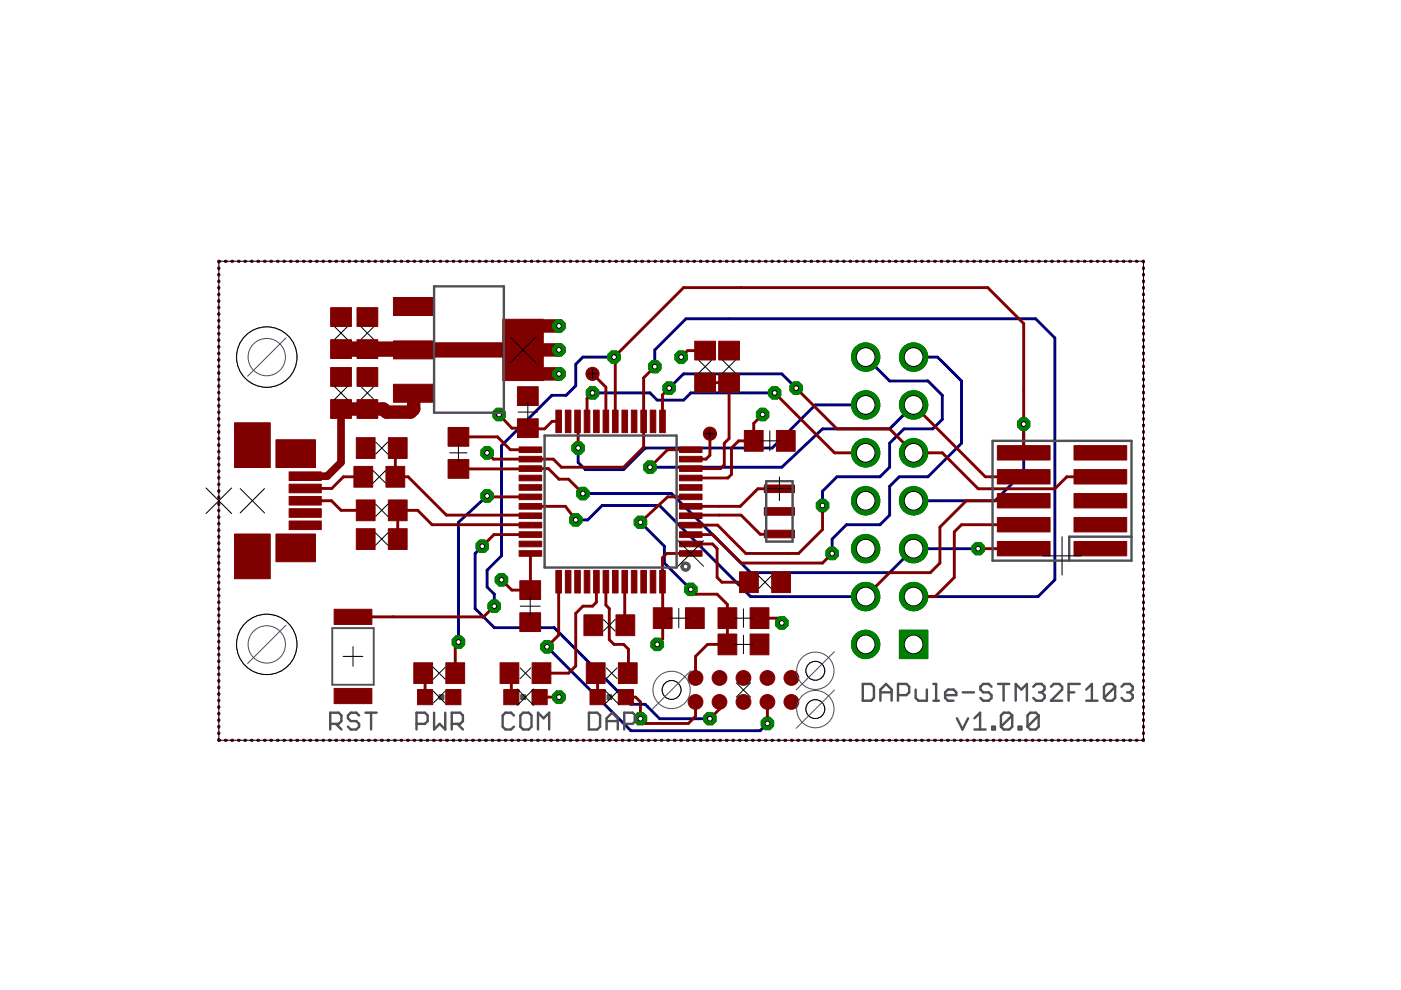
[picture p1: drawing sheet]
<svg xmlns="http://www.w3.org/2000/svg" width="297mm" height="210mm" viewBox="0 0 297 210" stroke-linecap="round" stroke-linejoin="round" font-family="sans-serif">
<g fill="none" stroke="#000080" stroke-width=".61">
<path d="M46.4 56.8v.2M46.4 58.2v.1M46.4 59.6v.1M46.6 55.4h-.2v.2M47.8 55.4h.1M49.1 55.4h.2M50.5 55.4h.2M51.9 55.4h.2M53.3 55.4h.1M54.7 55.4h.1M56 55.4h.2M57.4 55.4h.2"/>
<path d="M58.8 55.4h.2M60.2 55.4h.1M61.6 55.4h.1M62.9 55.4h.2M64.3 55.4h.2M65.7 55.4h.2M67.1 55.4h.1M68.5 55.4h.1M69.8 55.4h.2M71.2 55.4h.2M72.6 55.4h.2M74 55.4h.1"/>
<path d="M75.4 55.4h.1M76.8 55.4h.1M78.1 55.4h.2M79.5 55.4h.2M80.9 55.4h.1M82.3 55.4h.1M83.7 55.4h.1M85 55.4h.2M86.4 55.4h.2M87.8 55.4h.1M89.2 55.4h.1M90.6 55.4h.1"/>
<path d="M91.9 55.4h.2M93.3 55.4h.2M94.7 55.4h.1M96.1 55.4h.1M97.4 55.4h.2M98.8 55.4h.2M100.2 55.4h.2M101.6 55.4h.1M103 55.4h.1M104.3 55.4h.2M105.7 55.4h.2M107.1 55.4h.2"/>
<path d="M108.5 55.4h.1M109.9 55.4h.1M111.2 55.4h.2M112.6 55.4h.2M114 55.4h.2M115.4 55.4h.1M116.8 55.4h.1M118.1 55.4h.2M119.5 55.4h.2M120.9 55.4h.2M122.3 55.4h.1M123.7 55.4h.1"/>
<path d="M125 55.4h.2M126.4 55.4h.2M127.8 55.4h.2M129.2 55.4h.1M130.6 55.4h.1M131.9 55.4h.2M133.3 55.4h.2M134.7 55.4h.2M136.1 55.4h.1M137.4 55.4h.2M138.8 55.4h.2M140.2 55.4h.2"/>
<path d="M141.6 55.4h.2M143 55.4h.1M144.3 55.4h.2M145.7 55.4h.2M147.1 55.4h.2M148.5 55.4h.1M149.9 55.4h.1M151.2 55.4h.2M152.6 55.4h.2M154 55.4h.2M155.4 55.4h.1M156.8 55.4h.1"/>
<path d="M158.1 55.4h.2M159.5 55.4h.2M160.9 55.4h.2M162.3 55.4h.1M163.7 55.4h.1M165 55.4h.2M166.4 55.4h.2M167.8 55.4h.2M169.2 55.4h.1M170.6 55.4h.1M171.9 55.4h.2M173.3 55.4h.2"/>
<path d="M174.7 55.4h.2M176.1 55.4h.1M177.4 55.4h.2M178.8 55.4h.2M180.2 55.4h.2M181.6 55.4h.2M183 55.4h.1M184.3 55.4h.2M185.7 55.4h.2M187.1 55.4h.2M188.5 55.4h.1M189.9 55.4h.1"/>
<path d="M191.2 55.4h.2M192.6 55.4h.2M194 55.4h.2M195.4 55.4h.1M196.8 55.4h.1M198.1 55.4h.2M199.5 55.4h.2M200.9 55.4h.2M202.3 55.4h.1M203.7 55.4h.1M205 55.4h.2M206.4 55.4h.2"/>
<path d="M207.8 55.4h.2M209.2 55.4h.1M210.6 55.4h.1M211.9 55.4h.2M213.3 55.4h.2M214.7 55.4h.2M216.1 55.4h.1M217.4 55.4h.2M218.8 55.4h.2M220.2 55.4h.2M221.6 55.4h.2M223 55.4h.1"/>
<path d="M224.3 55.4h.2M225.7 55.4h.2M227.1 55.4h.2M228.5 55.4h.1M229.9 55.4h.1M231.2 55.4h.2M232.6 55.4h.2M234 55.4h.2M235.4 55.4h.1M236.8 55.4h.1M238.1 55.4h.2M239.5 55.4h.2"/>
<path d="M240.9 55.4h.2M242.3 55.4h.1v.2M242.4 56.8v.2M242.4 58.2v.1M242.4 59.6v.1M46.4 60.9v.2M46.4 62.3v.2M46.4 63.7v.2M46.4 65.1v.2M46.4 66.5v.2M46.4 67.9v.2M46.4 69.3v.1"/>
<path d="M46.4 70.7v.1M46.4 72.1v.1M46.4 73.4v.2M46.4 74.8v.2M46.4 76.2v.2M46.4 77.6v.2M46.4 79v.2M130.2 75.7h-6.6l-1.5 1.5v4.6l-2.1 2h-3l-10.7 10.7v23.4l-3 3v3.6l1.5 1.5v2.5M138.8 77.7v-3.5l6.6-6.6h74.2l4 4v51.3l-3.5 3.6h-26.4M183.5 75.7l5.1 5.1h8.1l3.1 3v5.1l-2 2h-6.1l-3.1 3.1v5.1l-2 2h-9.2l-3 3v3.1M193.7 75.7h5.1l5.1 5.1v13.2l-7.2 7.1h-6.1l-2 2v6.1l-2 2.1h-7.1l-3.1 3v3M242.4 60.9v.2"/>
<path d="M242.4 62.3v.2M242.4 63.7v.2M242.4 65.1v.2M242.4 66.5v.2M242.4 67.9v.2M242.4 69.3v.1M242.4 70.7v.1M242.4 72.1v.1M242.4 73.4v.2M242.4 74.8v.2M242.4 76.2v.2M242.4 77.6v.2"/>
<path d="M242.4 79v.2M46.4 80.4v.2M46.4 81.8v.2M46.4 83.2v.1M46.4 84.6v.1M46.4 86v.1M46.4 87.3v.2M46.4 88.7v.2M46.4 90.1v.2M46.4 91.5v.2M46.4 92.9v.2M46.4 94.3v.1"/>
<path d="M46.4 95.7v.1M46.4 97v.2M46.4 98.4v.2M46.4 99.8v.2M125.6 83.3h12.2l1.5 1.5h5.6l1.6-1.5h17.7M141.9 82.3l3-3h20.9l3 3M183.5 85.9h-10.6l-9.2 9.1h-26.9l-4.6 4.6h-8.1l-1.5-1.6v-3M193.7 85.9l-5.1 5h-14.2l-8.6 8.2h-28M217 89.9v10.2l-6.1 6.1h-17.2M242.4 80.4v.2M242.4 81.8v.2M242.4 83.2v.1"/>
<path d="M242.4 84.6v.1M242.4 86v.1M242.4 87.3v.2M242.4 88.7v.2M242.4 90.1v.2M242.4 91.5v.2M242.4 92.9v.2M242.4 94.3v.1M242.4 95.7v.1M242.4 97v.2M242.4 98.4v.2M242.4 99.8v.2"/>
<path d="M46.4 101.2v.2M46.4 102.6v.2M46.4 104v.2M46.4 105.4v.2M46.4 106.8v.2M46.4 108.2v.1M46.4 109.6v.1M46.4 111v.1M46.4 112.3v.2M46.4 113.7v.2M46.4 115.1v.2M46.4 116.5v.2"/>
<path d="M46.4 117.9v.2M46.4 119.3v.1M102.3 115.8l-1.6 1.5v11.7l4.1 4.1h12.7l16.3 16.2h3l3 3.1h10.7M103.3 105.2l-6.1 5.5v25.4M122.1 110.2h2.5l3.1-3h12.1l19.4 19.3h24.3M123.6 104.6h18.8l16.8 16.8h29.4l5.1-5.1h13.7M135.8 110.7l5.1 5.1v3.6l5.6 5.6M242.4 101.2v.2M242.4 102.6v.2M242.4 104v.2M242.4 105.4v.2M242.4 106.8v.2"/>
<path d="M242.4 108.2v.1M242.4 109.6v.1M242.4 111v.1M242.4 112.3v.2M242.4 113.7v.2M242.4 115.1v.2M242.4 116.5v.2M242.4 117.9v.2M242.4 119.3v.1M46.4 120.7v.1M46.4 122.1v.1M46.4 123.4v.2"/>
<path d="M46.4 124.8v.2M46.4 126.2v.2M46.4 127.6v.2M46.4 129v.2M46.4 130.4v.2M46.4 131.8v.2M46.4 133.2v.1M46.4 134.6v.1M46.4 136v.1M46.4 137.3v.2M46.4 138.7v.2M116 137.1l17.8 17.8h27.4l1.5-1.5"/>
<path d="M242.4 120.7v.1M242.4 122.1v.1M242.4 123.4v.2M242.4 124.8v.2M242.4 126.2v.2M242.4 127.6v.2M242.4 129v.2M242.4 130.4v.2M242.4 131.8v.2M242.4 133.2v.1M242.4 134.6v.1M242.4 136v.1"/>
<path d="M242.4 137.3v.2M242.4 138.7v.2M46.4 156.8v.2h.2M46.4 140.1v.2M46.4 141.5v.2M46.4 142.9v.2M46.4 144.3v.1M46.4 145.7v.1M46.4 147.1v.1M46.4 148.4v.2M46.4 149.8v.2M46.4 151.2v.2"/>
<path d="M46.4 152.6v.2M46.4 154v.2M46.4 155.4v.2M47.8 157h.1M49.1 157h.2M50.5 157h.2M51.9 157h.2M53.3 157h.1M54.7 157h.1M56 157h.2M57.4 157h.2M58.8 157h.2"/>
<path d="M60.2 157h.1M61.6 157h.1M62.9 157h.2M64.3 157h.2M65.7 157h.2M67.1 157h.1M68.5 157h.1M69.8 157h.2M71.2 157h.2M72.6 157h.2M74 157h.1M75.4 157h.1"/>
<path d="M76.8 157h.1M78.1 157h.2M79.5 157h.2M80.9 157h.1M82.3 157h.1M83.7 157h.1M85 157h.2M86.4 157h.2M87.8 157h.1M89.2 157h.1M90.6 157h.1M91.9 157h.2"/>
<path d="M93.3 157h.2M94.7 157h.1M96.1 157h.1M97.4 157h.2M98.8 157h.2M100.2 157h.2M101.6 157h.1M103 157h.1M104.3 157h.2M105.7 157h.2M107.1 157h.2M108.5 157h.1"/>
<path d="M109.9 157h.1M111.2 157h.2M112.6 157h.2M114 157h.2M115.4 157h.1M116.8 157h.1M118.1 157h.2M119.5 157h.2M120.9 157h.2M122.3 157h.1M123.7 157h.1M125 157h.2"/>
<path d="M126.4 157h.2M127.8 157h.2M129.2 157h.1M130.6 157h.1M131.9 157h.2M133.3 157h.2M134.7 157h.2M136.1 157h.1M137.4 157h.2M138.8 157h.2M140.2 157h.2M141.6 157h.2"/>
<path d="M143 157h.1M144.3 157h.2M145.7 157h.2M147.1 157h.2M148.5 157h.1M149.9 157h.1M151.2 157h.2M152.6 157h.2M154 157h.2M155.4 157h.1M156.8 157h.1M158.1 157h.2"/>
<path d="M159.5 157h.2M160.9 157h.2M162.3 157h.1M163.7 157h.1M165 157h.2M166.4 157h.2M167.8 157h.2M169.2 157h.1M170.6 157h.1M171.9 157h.2M173.3 157h.2M174.7 157h.2"/>
<path d="M176.1 157h.1M177.4 157h.2M178.8 157h.2M180.2 157h.2M181.6 157h.2M183 157h.1M184.3 157h.2M185.7 157h.2M187.1 157h.2M188.5 157h.1M189.9 157h.1M191.2 157h.2"/>
<path d="M192.6 157h.2M194 157h.2M195.4 157h.1M196.8 157h.1M198.1 157h.2M199.5 157h.2M200.9 157h.2M202.3 157h.1M203.7 157h.1M205 157h.2M206.4 157h.2M207.8 157h.2"/>
<path d="M209.2 157h.1M210.6 157h.1M211.9 157h.2M213.3 157h.2M214.7 157h.2M216.1 157h.1M217.4 157h.2M218.8 157h.2M220.2 157h.2M221.6 157h.2M223 157h.1M224.3 157h.2"/>
<path d="M225.7 157h.2M227.1 157h.2M228.5 157h.1M229.9 157h.1M231.2 157h.2M232.6 157h.2M234 157h.2M235.4 157h.1M236.8 157h.1M238.1 157h.2M239.5 157h.2M240.9 157h.2"/>
<path d="M242.4 156.8v.2h-.1M242.4 140.1v.2M242.4 141.5v.2M242.4 142.9v.2M242.4 144.3v.1M242.4 145.7v.1M242.4 147.1v.1M242.4 148.4v.2M242.4 149.8v.2M242.4 151.2v.2M242.4 152.6v.2M242.4 154v.2"/>
<path d="M242.4 155.4v.2"/>
</g>
<circle cx="183.5" cy="106.2" r="3" fill="#008000" stroke="#008000" stroke-width=".21"/>
<circle cx="183.5" cy="106.2" r="1.99" fill="#fff" stroke="#000" stroke-width=".21"/>
<circle cx="193.7" cy="106.2" r="3" fill="#008000" stroke="#008000" stroke-width=".21"/>
<circle cx="193.7" cy="106.2" r="1.99" fill="#fff" stroke="#000" stroke-width=".21"/>
<circle cx="183.5" cy="96" r="3" fill="#008000" stroke="#008000" stroke-width=".21"/>
<circle cx="183.5" cy="96" r="1.99" fill="#fff" stroke="#000" stroke-width=".21"/>
<circle cx="193.7" cy="96" r="3" fill="#008000" stroke="#008000" stroke-width=".21"/>
<circle cx="193.7" cy="96" r="1.99" fill="#fff" stroke="#000" stroke-width=".21"/>
<circle cx="183.5" cy="85.9" r="3" fill="#008000" stroke="#008000" stroke-width=".21"/>
<circle cx="183.5" cy="85.9" r="1.99" fill="#fff" stroke="#000" stroke-width=".21"/>
<circle cx="193.7" cy="85.9" r="3" fill="#008000" stroke="#008000" stroke-width=".21"/>
<circle cx="193.7" cy="85.9" r="1.99" fill="#fff" stroke="#000" stroke-width=".21"/>
<circle cx="183.5" cy="75.7" r="3" fill="#008000" stroke="#008000" stroke-width=".21"/>
<circle cx="183.5" cy="75.7" r="1.99" fill="#fff" stroke="#000" stroke-width=".21"/>
<circle cx="193.7" cy="75.7" r="3" fill="#008000" stroke="#008000" stroke-width=".21"/>
<circle cx="193.7" cy="75.7" r="1.99" fill="#fff" stroke="#000" stroke-width=".21"/>
<circle cx="183.5" cy="116.3" r="3" fill="#008000" stroke="#008000" stroke-width=".21"/>
<circle cx="183.5" cy="116.3" r="1.99" fill="#fff" stroke="#000" stroke-width=".21"/>
<circle cx="193.7" cy="116.3" r="3" fill="#008000" stroke="#008000" stroke-width=".21"/>
<circle cx="193.7" cy="116.3" r="1.99" fill="#fff" stroke="#000" stroke-width=".21"/>
<circle cx="183.5" cy="126.5" r="3" fill="#008000" stroke="#008000" stroke-width=".21"/>
<circle cx="183.5" cy="126.5" r="1.99" fill="#fff" stroke="#000" stroke-width=".21"/>
<circle cx="193.7" cy="126.5" r="3" fill="#008000" stroke="#008000" stroke-width=".21"/>
<circle cx="193.7" cy="126.5" r="1.99" fill="#fff" stroke="#000" stroke-width=".21"/>
<circle cx="183.5" cy="136.6" r="3" fill="#008000" stroke="#008000" stroke-width=".21"/>
<circle cx="183.5" cy="136.6" r="1.99" fill="#fff" stroke="#000" stroke-width=".21"/>
<path d="M190.7 133.6h6v6h-6z" fill="#008000" stroke="#008000" stroke-width=".21"/>
<circle cx="193.7" cy="136.6" r="1.99" fill="#fff" stroke="#000" stroke-width=".21"/>
<circle cx="118.5" cy="147.8" r="1.42" fill="#008000" stroke="#008000" stroke-width=".21"/>
<circle cx="118.5" cy="147.8" r=".51" fill="#fff" stroke="#000" stroke-width=".21"/>
<circle cx="135.8" cy="152.4" r="1.42" fill="#008000" stroke="#008000" stroke-width=".21"/>
<circle cx="135.8" cy="152.4" r=".51" fill="#fff" stroke="#000" stroke-width=".21"/>
<circle cx="165.8" cy="132.1" r="1.42" fill="#008000" stroke="#008000" stroke-width=".21"/>
<circle cx="165.8" cy="132.1" r=".51" fill="#fff" stroke="#000" stroke-width=".21"/>
<circle cx="118.5" cy="69.1" r="1.42" fill="#008000" stroke="#008000" stroke-width=".21"/>
<circle cx="118.5" cy="69.1" r=".51" fill="#fff" stroke="#000" stroke-width=".21"/>
<circle cx="118.5" cy="74.2" r="1.42" fill="#008000" stroke="#008000" stroke-width=".21"/>
<circle cx="118.5" cy="74.2" r=".51" fill="#fff" stroke="#000" stroke-width=".21"/>
<circle cx="118.5" cy="79.3" r="1.42" fill="#008000" stroke="#008000" stroke-width=".21"/>
<circle cx="118.5" cy="79.3" r=".51" fill="#fff" stroke="#000" stroke-width=".21"/>
<circle cx="105.8" cy="87.9" r="1.42" fill="#008000" stroke="#008000" stroke-width=".21"/>
<circle cx="105.8" cy="87.9" r=".51" fill="#fff" stroke="#000" stroke-width=".21"/>
<circle cx="106.3" cy="122.9" r="1.42" fill="#008000" stroke="#008000" stroke-width=".21"/>
<circle cx="106.3" cy="122.9" r=".51" fill="#fff" stroke="#000" stroke-width=".21"/>
<circle cx="144.4" cy="75.7" r="1.42" fill="#008000" stroke="#008000" stroke-width=".21"/>
<circle cx="144.4" cy="75.7" r=".51" fill="#fff" stroke="#000" stroke-width=".21"/>
<circle cx="139.3" cy="136.6" r="1.42" fill="#008000" stroke="#008000" stroke-width=".21"/>
<circle cx="139.3" cy="136.6" r=".51" fill="#fff" stroke="#000" stroke-width=".21"/>
<circle cx="161.7" cy="87.9" r="1.42" fill="#008000" stroke="#008000" stroke-width=".21"/>
<circle cx="161.7" cy="87.9" r=".51" fill="#fff" stroke="#000" stroke-width=".21"/>
<circle cx="146.5" cy="125" r="1.42" fill="#008000" stroke="#008000" stroke-width=".21"/>
<circle cx="146.5" cy="125" r=".51" fill="#fff" stroke="#000" stroke-width=".21"/>
<circle cx="135.8" cy="110.7" r="1.42" fill="#008000" stroke="#008000" stroke-width=".21"/>
<circle cx="135.8" cy="110.7" r=".51" fill="#fff" stroke="#000" stroke-width=".21"/>
<circle cx="137.8" cy="99.1" r="1.42" fill="#008000" stroke="#008000" stroke-width=".21"/>
<circle cx="137.8" cy="99.1" r=".51" fill="#fff" stroke="#000" stroke-width=".21"/>
<circle cx="141.9" cy="82.3" r="1.42" fill="#008000" stroke="#008000" stroke-width=".21"/>
<circle cx="141.9" cy="82.3" r=".51" fill="#fff" stroke="#000" stroke-width=".21"/>
<circle cx="168.8" cy="82.3" r="1.42" fill="#008000" stroke="#008000" stroke-width=".21"/>
<circle cx="168.8" cy="82.3" r=".51" fill="#fff" stroke="#000" stroke-width=".21"/>
<circle cx="104.8" cy="128.5" r="1.42" fill="#008000" stroke="#008000" stroke-width=".21"/>
<circle cx="104.8" cy="128.5" r=".51" fill="#fff" stroke="#000" stroke-width=".21"/>
<circle cx="130.2" cy="75.7" r="1.42" fill="#008000" stroke="#008000" stroke-width=".21"/>
<circle cx="130.2" cy="75.7" r=".51" fill="#fff" stroke="#000" stroke-width=".21"/>
<circle cx="217" cy="89.9" r="1.42" fill="#008000" stroke="#008000" stroke-width=".21"/>
<circle cx="217" cy="89.9" r=".51" fill="#fff" stroke="#000" stroke-width=".21"/>
<circle cx="123.6" cy="104.6" r="1.42" fill="#008000" stroke="#008000" stroke-width=".21"/>
<circle cx="123.6" cy="104.6" r=".51" fill="#fff" stroke="#000" stroke-width=".21"/>
<circle cx="207.4" cy="116.3" r="1.42" fill="#008000" stroke="#008000" stroke-width=".21"/>
<circle cx="207.4" cy="116.3" r=".51" fill="#fff" stroke="#000" stroke-width=".21"/>
<circle cx="122.1" cy="110.2" r="1.42" fill="#008000" stroke="#008000" stroke-width=".21"/>
<circle cx="122.1" cy="110.2" r=".51" fill="#fff" stroke="#000" stroke-width=".21"/>
<circle cx="150.5" cy="152.4" r="1.42" fill="#008000" stroke="#008000" stroke-width=".21"/>
<circle cx="150.5" cy="152.4" r=".51" fill="#fff" stroke="#000" stroke-width=".21"/>
<circle cx="102.3" cy="115.8" r="1.42" fill="#008000" stroke="#008000" stroke-width=".21"/>
<circle cx="102.3" cy="115.8" r=".51" fill="#fff" stroke="#000" stroke-width=".21"/>
<circle cx="116" cy="137.1" r="1.42" fill="#008000" stroke="#008000" stroke-width=".21"/>
<circle cx="116" cy="137.1" r=".51" fill="#fff" stroke="#000" stroke-width=".21"/>
<circle cx="162.7" cy="153.4" r="1.42" fill="#008000" stroke="#008000" stroke-width=".21"/>
<circle cx="162.7" cy="153.4" r=".51" fill="#fff" stroke="#000" stroke-width=".21"/>
<circle cx="103.3" cy="96" r="1.42" fill="#008000" stroke="#008000" stroke-width=".21"/>
<circle cx="103.3" cy="96" r=".51" fill="#fff" stroke="#000" stroke-width=".21"/>
<circle cx="138.8" cy="77.7" r="1.42" fill="#008000" stroke="#008000" stroke-width=".21"/>
<circle cx="138.8" cy="77.7" r=".51" fill="#fff" stroke="#000" stroke-width=".21"/>
<circle cx="97.2" cy="136.1" r="1.42" fill="#008000" stroke="#008000" stroke-width=".21"/>
<circle cx="97.2" cy="136.1" r=".51" fill="#fff" stroke="#000" stroke-width=".21"/>
<circle cx="103.3" cy="105.2" r="1.42" fill="#008000" stroke="#008000" stroke-width=".21"/>
<circle cx="103.3" cy="105.2" r=".51" fill="#fff" stroke="#000" stroke-width=".21"/>
<circle cx="125.6" cy="83.3" r="1.42" fill="#008000" stroke="#008000" stroke-width=".21"/>
<circle cx="125.6" cy="83.3" r=".51" fill="#fff" stroke="#000" stroke-width=".21"/>
<circle cx="164.2" cy="83.3" r="1.42" fill="#008000" stroke="#008000" stroke-width=".21"/>
<circle cx="164.2" cy="83.3" r=".51" fill="#fff" stroke="#000" stroke-width=".21"/>
<circle cx="122.6" cy="95" r="1.42" fill="#008000" stroke="#008000" stroke-width=".21"/>
<circle cx="122.6" cy="95" r=".51" fill="#fff" stroke="#000" stroke-width=".21"/>
<circle cx="176.4" cy="117.3" r="1.42" fill="#008000" stroke="#008000" stroke-width=".21"/>
<circle cx="176.4" cy="117.3" r=".51" fill="#fff" stroke="#000" stroke-width=".21"/>
<circle cx="174.4" cy="107.2" r="1.42" fill="#008000" stroke="#008000" stroke-width=".21"/>
<circle cx="174.4" cy="107.2" r=".51" fill="#fff" stroke="#000" stroke-width=".21"/>
<g fill="#800000" stroke="#800000" stroke-width=".21">
<path d="M61.3 105.3h6.8v1.8h-6.8z"/>
<path d="M61.3 102.7h6.8v1.8h-6.8z"/>
<path d="M61.3 107.9h6.8v1.8h-6.8z"/>
<path d="M61.3 110.5h6.8v1.8h-6.8z"/>
<path d="M61.3 100.1h6.8v1.8h-6.8z"/>
<path d="M58.5 93.2h8.4v5.9h-8.4z"/>
<path d="M58.5 113.2h8.4v5.9h-8.4z"/>
<path d="M49.7 89.6h7.6v9.5h-7.6z"/>
<path d="M49.7 113.2h7.6v9.5h-7.6z"/>
<path d="M106.6 67.7h8.6v13h-8.6z"/>
<path d="M83.4 72.3h8.6v3.8h-8.6z"/>
<path d="M83.4 63.1h8.6v3.8h-8.6z"/>
<path d="M83.4 81.5h8.6v3.8h-8.6z"/>
<path d="M70.1 84.7h4.4v4h-4.4z"/>
<path d="M70.1 77.9h4.4v4h-4.4z"/>
<path d="M75.7 84.7h4.4v4h-4.4z"/>
<path d="M75.7 77.9h4.4v4h-4.4z"/>
<path d="M75.7 72h4.4v4h-4.4z"/>
<path d="M75.7 65.2h4.4v4h-4.4z"/>
<path d="M70.1 72h4.4v4h-4.4z"/>
<path d="M70.1 65.2h4.4v4h-4.4z"/>
<path d="M144.1 116.8h4.7v1.1h-4.7z"/>
<path d="M144.1 114.7h4.7v1.2h-4.7z"/>
<path d="M144.1 112.8h4.7v1.1h-4.7z"/>
<path d="M144.1 110.7h4.7v1.2h-4.7z"/>
<path d="M144.1 108.8h4.7v1.1h-4.7z"/>
<path d="M144.1 106.8h4.7v1.1h-4.7z"/>
<path d="M144.1 104.8h4.7v1.1h-4.7z"/>
<path d="M144.1 102.8h4.7v1.1h-4.7z"/>
<path d="M144.1 100.8h4.7v1.1h-4.7z"/>
<path d="M144.1 98.8h4.7v1.1h-4.7z"/>
<path d="M144.1 96.8h4.7v1.1h-4.7z"/>
<path d="M144.1 94.8h4.7v1.1h-4.7z"/>
<path d="M110.1 116.8h4.8v1.1h-4.8z"/>
<path d="M110.1 114.7h4.8v1.2h-4.8z"/>
<path d="M110.1 112.8h4.8v1.1h-4.8z"/>
<path d="M110.1 110.7h4.8v1.2h-4.8z"/>
<path d="M110.1 108.8h4.8v1.1h-4.8z"/>
<path d="M110.1 106.8h4.8v1.1h-4.8z"/>
<path d="M110.1 104.8h4.8v1.1h-4.8z"/>
<path d="M110.1 102.8h4.8v1.1h-4.8z"/>
<path d="M110.1 100.8h4.8v1.1h-4.8z"/>
<path d="M110.1 98.8h4.8v1.1h-4.8z"/>
<path d="M110.1 96.8h4.8v1.1h-4.8z"/>
<path d="M110.1 94.8h4.8v1.1h-4.8z"/>
<path d="M139.9 87h1.2v4.7h-1.2z"/>
<path d="M137.9 87h1.1v4.7h-1.1z"/>
<path d="M135.9 87h1.2v4.7h-1.2z"/>
<path d="M133.9 87h1.1v4.7h-1.1z"/>
<path d="M131.9 87h1.2v4.7h-1.2z"/>
<path d="M129.9 87h1.1v4.7h-1.1z"/>
<path d="M127.9 87h1.2v4.7h-1.2z"/>
<path d="M125.9 87h1.1v4.7h-1.1z"/>
<path d="M123.9 87h1.2v4.7h-1.2z"/>
<path d="M121.9 87h1.1v4.7h-1.1z"/>
<path d="M119.9 87h1.2v4.7h-1.2z"/>
<path d="M117.9 87h1.1v4.7h-1.1z"/>
<path d="M117.9 120.9h1.1v4.8h-1.1z"/>
<path d="M119.9 120.9h1.2v4.8h-1.2z"/>
<path d="M121.9 120.9h1.1v4.8h-1.1z"/>
<path d="M123.9 120.9h1.2v4.8h-1.2z"/>
<path d="M125.9 120.9h1.1v4.8h-1.1z"/>
<path d="M127.9 120.9h1.2v4.8h-1.2z"/>
<path d="M129.9 120.9h1.1v4.8h-1.1z"/>
<path d="M131.9 120.9h1.2v4.8h-1.2z"/>
<path d="M133.9 120.9h1.1v4.8h-1.1z"/>
<path d="M135.9 120.9h1.2v4.8h-1.2z"/>
<path d="M137.9 120.9h1.1v4.8h-1.1z"/>
<path d="M139.9 120.9h1.2v4.8h-1.2z"/>
<path d="M163.6 121.2h4v4.4h-4z"/>
<path d="M156.8 121.2h4v4.4h-4z"/>
<path d="M159 128.9h4v4.4h-4z"/>
<path d="M152.2 128.9h4v4.4h-4z"/>
<path d="M152.2 134.4h4v4.4h-4z"/>
<path d="M159 134.4h4v4.4h-4z"/>
<path d="M147.3 72.3h4.4v4h-4.4z"/>
<path d="M147.3 79.1h4.4v4h-4.4z"/>
<path d="M152.4 79.1h4.4v4h-4.4z"/>
<path d="M152.4 72.3h4.4v4h-4.4z"/>
<path d="M95 90.6h4.4v4h-4.4z"/>
<path d="M95 97.4h4.4v4h-4.4z"/>
<path d="M123.8 130.4h4v4.4h-4z"/>
<path d="M130.6 130.4h4v4.4h-4z"/>
<path d="M82.3 106h4v4.4h-4z"/>
<path d="M75.5 106h4v4.4h-4z"/>
<path d="M81.8 98.9h4v4.4h-4z"/>
<path d="M75 98.9h4v4.4h-4z"/>
<path d="M110.2 123.1h4.4v4h-4.4z"/>
<path d="M110.2 129.9h4.4v4h-4.4z"/>
<path d="M109.7 88.8h4.4v4h-4.4z"/>
<path d="M109.7 82h4.4v4h-4.4z"/>
<path d="M157.8 91.3h4v4.4h-4z"/>
<path d="M164.6 91.3h4v4.4h-4z"/>
<path d="M138.5 128.9h4v4.4h-4z"/>
<path d="M145.3 128.9h4v4.4h-4z"/>
<path d="M87.7 140.5h4v4.4h-4z"/>
<path d="M94.5 140.5h4v4.4h-4z"/>
<path d="M124.3 140.5h4v4.4h-4z"/>
<path d="M131.1 140.5h4v4.4h-4z"/>
<path d="M106 140.5h4v4.4h-4z"/>
<path d="M112.8 140.5h4v4.4h-4z"/>
<path d="M94.5 146.2h3.2v3.2h-3.2z"/>
<path d="M88.5 146.2h3.2v3.2h-3.2z"/>
<path d="M125.1 146.2h3.2v3.2h-3.2z"/>
<path d="M131.1 146.2h3.2v3.2h-3.2z"/>
<path d="M106.8 146.2h3.2v3.2h-3.2z"/>
<path d="M112.8 146.2h3.2v3.2h-3.2z"/>
<path d="M70.8 129.2h8v3.2h-8z"/>
<path d="M70.8 146h8v3.2h-8z"/>
<path d="M82.3 92.8h4v4.4h-4z"/>
<path d="M75.5 92.8h4v4.4h-4z"/>
<path d="M82.3 112.1h4v4.4h-4z"/>
<path d="M75.5 112.1h4v4.4h-4z"/>
<path d="M227.7 114.8h11.2v3.1h-11.2z"/>
<path d="M227.7 109.7h11.2v3.1h-11.2z"/>
<path d="M211.5 114.8h11.1v3.1h-11.1z"/>
<path d="M211.5 109.7h11.1v3.1h-11.1z"/>
<path d="M227.7 104.6h11.2v3.1h-11.2z"/>
<path d="M211.5 104.6h11.1v3.1h-11.1z"/>
<path d="M227.7 99.6h11.2v3h-11.2z"/>
<path d="M211.5 99.6h11.1v3h-11.1z"/>
<path d="M227.7 94.5h11.2v3h-11.2z"/>
<path d="M211.5 94.5h11.1v3h-11.1z"/>
<path d="M162.1 102.8h6.3v1.6h-6.3z"/>
<path d="M162.1 107.6h6.3v1.6h-6.3z"/>
<path d="M162.1 112.4h6.3v1.6h-6.3z"/>
</g>
<g fill="#800000" stroke="#800000" stroke-width=".21">
<circle cx="147.5" cy="143.7" r="1.57"/>
<circle cx="147.5" cy="148.8" r="1.57"/>
<circle cx="152.5" cy="143.7" r="1.57"/>
<circle cx="152.5" cy="148.8" r="1.57"/>
<circle cx="157.6" cy="143.7" r="1.57"/>
<circle cx="157.6" cy="148.8" r="1.57"/>
<circle cx="162.7" cy="148.8" r="1.57"/>
<circle cx="162.7" cy="143.7" r="1.57"/>
<circle cx="167.8" cy="143.7" r="1.57"/>
<circle cx="167.8" cy="148.8" r="1.57"/>
<circle cx="125.6" cy="79.3" r="1.4"/>
<circle cx="150.5" cy="91.9" r="1.4"/>
</g>
<g fill="none" stroke="#800000" stroke-width=".61">
<path d="M46.4 56.8v.2M46.4 58.2v.1M46.4 59.6v.1M46.6 55.4h-.2v.2M47.8 55.4h.1M49.1 55.4h.2M50.5 55.4h.2M51.9 55.4h.2M53.3 55.4h.1M54.7 55.4h.1M56 55.4h.2M57.4 55.4h.2"/>
<path d="M58.8 55.4h.2M60.2 55.4h.1M61.6 55.4h.1M62.9 55.4h.2M64.3 55.4h.2M65.7 55.4h.2M67.1 55.4h.1M68.5 55.4h.1M69.8 55.4h.2M71.2 55.4h.2M72.6 55.4h.2M74 55.4h.1"/>
<path d="M75.4 55.4h.1M76.8 55.4h.1M78.1 55.4h.2M79.5 55.4h.2M80.9 55.4h.1M82.3 55.4h.1M83.7 55.4h.1M85 55.4h.2M86.4 55.4h.2M87.8 55.4h.1M89.2 55.4h.1M90.6 55.4h.1"/>
<path d="M91.9 55.4h.2M93.3 55.4h.2M94.7 55.4h.1M96.1 55.4h.1M97.4 55.4h.2M98.8 55.4h.2M100.2 55.4h.2M101.6 55.4h.1M103 55.4h.1M104.3 55.4h.2M105.7 55.4h.2M107.1 55.4h.2"/>
<path d="M108.5 55.4h.1M109.9 55.4h.1M111.2 55.4h.2M112.6 55.4h.2M114 55.4h.2M115.4 55.4h.1M116.8 55.4h.1M118.1 55.4h.2M119.5 55.4h.2M120.9 55.4h.2M122.3 55.4h.1M123.7 55.4h.1"/>
<path d="M125 55.4h.2M126.4 55.4h.2M127.8 55.4h.2M129.2 55.4h.1M130.6 55.4h.1M131.9 55.4h.2M133.3 55.4h.2M134.7 55.4h.2M136.1 55.4h.1M137.4 55.4h.2M138.8 55.4h.2M140.2 55.4h.2"/>
<path d="M141.6 55.4h.2M143 55.4h.1M144.3 55.4h.2M145.7 55.4h.2M147.1 55.4h.2M148.5 55.4h.1M149.9 55.4h.1M151.2 55.4h.2M152.6 55.4h.2M154 55.4h.2M155.4 55.4h.1M156.8 55.4h.1"/>
<path d="M158.1 55.4h.2M159.5 55.4h.2M160.9 55.4h.2M162.3 55.4h.1M163.7 55.4h.1M165 55.4h.2M166.4 55.4h.2M167.8 55.4h.2M169.2 55.4h.1M170.6 55.4h.1M171.9 55.4h.2M173.3 55.4h.2"/>
<path d="M174.7 55.4h.2M176.1 55.4h.1M177.4 55.4h.2M178.8 55.4h.2M180.2 55.4h.2M181.6 55.4h.2M183 55.4h.1M184.3 55.4h.2M185.7 55.4h.2M187.1 55.4h.2M188.5 55.4h.1M189.9 55.4h.1"/>
<path d="M191.2 55.4h.2M192.6 55.4h.2M194 55.4h.2M195.4 55.4h.1M196.8 55.4h.1M198.1 55.4h.2M199.5 55.4h.2M200.9 55.4h.2M202.3 55.4h.1M203.7 55.4h.1M205 55.4h.2M206.4 55.4h.2"/>
<path d="M207.8 55.4h.2M209.2 55.4h.1M210.6 55.4h.1M211.9 55.4h.2M213.3 55.4h.2M214.7 55.4h.2M216.1 55.4h.1M217.4 55.4h.2M218.8 55.4h.2M220.2 55.4h.2M221.6 55.4h.2M223 55.4h.1"/>
<path d="M224.3 55.4h.2M225.7 55.4h.2M227.1 55.4h.2M228.5 55.4h.1M229.9 55.4h.1M231.2 55.4h.2M232.6 55.4h.2M234 55.4h.2M235.4 55.4h.1M236.8 55.4h.1M238.1 55.4h.2M239.5 55.4h.2"/>
<path d="M240.9 55.4h.2M242.3 55.4h.1v.2M242.4 56.8v.2M242.4 58.2v.1M242.4 59.6v.1M46.4 60.9v.2M46.4 62.3v.2M46.4 63.7v.2M46.4 65.1v.2M46.4 66.5v.2M46.4 67.9v.2M46.4 69.3v.1"/>
<path d="M46.4 70.7v.1M46.4 72.1v.1M46.4 73.4v.2M46.4 74.8v.2M46.4 76.2v.2M46.4 77.6v.2M46.4 79v.2M125.6 79.3l2.9 2.8v7.2M138.8 77.7l-2.3 2.4v14.7l-4.3 4.3h-13.2l-1.7-1.8h-12.7l-1.3-1.3M149.5 74.3h-3.7l-1.4 1.4M242.4 60.9v.2M242.4 62.3v.2"/>
<path d="M242.4 63.7v.2M242.4 65.1v.2M242.4 66.5v.2M242.4 67.9v.2M242.4 69.3v.1M242.4 70.7v.1M242.4 72.1v.1M242.4 73.4v.2M242.4 74.8v.2M242.4 76.2v.2M242.4 77.6v.2M242.4 79v.2"/>
<path d="M46.4 80.4v.2M46.4 81.8v.2M46.4 83.2v.1M46.4 84.6v.1M46.4 86v.1M46.4 87.3v.2M46.4 88.7v.2M46.4 90.1v.2M46.4 91.5v.2M46.4 92.9v.2M46.4 94.3v.1M46.4 95.7v.1"/>
<path d="M46.4 97v.2M46.4 98.4v.2M46.4 99.8v.2M84.3 95l-.5 .5v5.6h2.7l8.2 8.1h17.6l.2 .1M97.2 99.4h19.1l2.2 2.2h2l3.1 3M97.2 92.6h8.3l2.7 2.8h4.3M105.8 87.9l2.7 2.9 7 .1 1.6-1.6h1.3M122.4 89.3l.2 .2v5.5M125.6 83.3l-1.1 1.2v4.8M130.5 89.3v-13.3l-.3-.3 14.7-14.7h64.5l7.6 7.6v27.4M141.9 82.3l-1.4 1.4v5.6M146.5 95.4h-5l-3.7 3.7"/>
<path d="M149.5 81.1h5.1v11.9l-1 1v4.6l-.8 .8h-6.3M150.5 91.9v4.6l-.8 .8h-3.2M161.7 87.9l-1.9 1.9v3.7h-3.2l-1.5 1.5v5.6l-.8 .7h-7.8M164.2 83.3l12.7 12.7h6.6M168.8 82.3l8.6 8.6h11.2l5.1 5.1h6.1l7.6 7.6h16.2l2.6-2.5h7.1M193.7 85.9l15.2 15.2h8.1M242.4 80.4v.2M242.4 81.8v.2M242.4 83.2v.1M242.4 84.6v.1M242.4 86v.1M242.4 87.3v.2"/>
<path d="M242.4 88.7v.2M242.4 90.1v.2M242.4 91.5v.2M242.4 92.9v.2M242.4 94.3v.1M242.4 95.7v.1M242.4 97v.2M242.4 98.4v.2M242.4 99.8v.2M46.4 101.2v.2M46.4 102.6v.2M46.4 104v.2"/>
<path d="M46.4 105.4v.2M46.4 106.8v.2M46.4 108.2v.1M46.4 109.6v.1M46.4 111v.1M46.4 112.3v.2M46.4 113.7v.2M46.4 115.1v.2M46.4 116.5v.2M46.4 117.9v.2M46.4 119.3v.1M64.7 106.2h5.6l2 2h5.2"/>
<path d="M77 101.1h-4.2l-2.5 2.5h-5.6M103.3 105.2l.2 .1h9M112.5 117.3l-.1 7.8h-3.9l-2.2-2.2M112.5 107.4h7.4l2.2 2.8M112.5 111.3h-20.9l-3-3.1h-4.3v6.1M112.5 113.3h-7.8l-2.4 2.5M146.5 117.3h-5.1l-.9 1v17.2l-1.2 1.1M146.5 115.3h4.6l.9 1v6.1l1.1 1h5.7M146.5 109.3h.8l.2-.1h9.6l4.1 4.1 4-.1M146.5 105.3h-4.9l-5.8 5.4M146.5 113.3h4.6l6 6.1h17.3l2-2.1M165.2 103.6h-4.5l-3.7 3.8h-10.5"/>
<path d="M174.4 107.2v5.1l-5.1 5h-11.2l-6-6h-5.6M207.4 116.3h9.6M217 106.2h-12.1l-5.6 5.6v7.6l-2 2h-8.7l-5.1 5.1M217 111.3h-13.1l-1.6 1.5v9.6l-4 4.1h-4.6M242.4 101.2v.2M242.4 102.6v.2M242.4 104v.2M242.4 105.4v.2M242.4 106.8v.2M242.4 108.2v.1M242.4 109.6v.1M242.4 111v.1"/>
<path d="M242.4 112.3v.2M242.4 113.7v.2M242.4 115.1v.2M242.4 116.5v.2M242.4 117.9v.2M242.4 119.3v.1M46.4 120.7v.1M46.4 122.1v.1M46.4 123.4v.2M46.4 124.8v.2M46.4 126.2v.2M46.4 127.6v.2"/>
<path d="M46.4 129v.2M46.4 130.4v.2M46.4 131.8v.2M46.4 133.2v.1M46.4 134.6v.1M46.4 136v.1M46.4 137.3v.2M46.4 138.7v.2M97.2 136.1l-.7 .7v5.9M104.8 128.5l-2.4 2.4-27.6-.1M118.4 123.3v11.4l-2.4 2.4M126.4 123.3v4.4l-.8 .8h-2l-1.5 1.5v11.2l-1.6 1.5h-5.7"/>
<path d="M128.5 123.3v5l.7 .7v6.6l1 1h2l1 1v5l-.1 .1M132.5 123.3v9.1l.1 .2M146.5 125l1 1h4.5l2.2 2.2v8.4h-4.2l-2.5 2.6v4.5M161 131.1h3.7l1.1 1M242.4 120.7v.1M242.4 122.1v.1M242.4 123.4v.2M242.4 124.8v.2M242.4 126.2v.2M242.4 127.6v.2M242.4 129v.2M242.4 130.4v.2"/>
<path d="M242.4 131.8v.2M242.4 133.2v.1M242.4 134.6v.1M242.4 136v.1M242.4 137.3v.2M242.4 138.7v.2M46.4 156.8v.2h.2M46.4 140.1v.2M46.4 141.5v.2M46.4 142.9v.2M46.4 144.3v.1M46.4 145.7v.1"/>
<path d="M46.4 147.1v.1M46.4 148.4v.2M46.4 149.8v.2M46.4 151.2v.2M46.4 152.6v.2M46.4 154v.2M46.4 155.4v.2M47.8 157h.1M49.1 157h.2M50.5 157h.2M51.9 157h.2M53.3 157h.1"/>
<path d="M54.7 157h.1M56 157h.2M57.4 157h.2M58.8 157h.2M60.2 157h.1M61.6 157h.1M62.9 157h.2M64.3 157h.2M65.7 157h.2M67.1 157h.1M68.5 157h.1M69.8 157h.2"/>
<path d="M71.2 157h.2M72.6 157h.2M74 157h.1M75.4 157h.1M76.8 157h.1M78.1 157h.2M79.5 157h.2M80.9 157h.1M82.3 157h.1M83.7 157h.1M85 157h.2M86.4 157h.2"/>
<path d="M87.8 157h.1M89.2 157h.1M89.7 142.7l.4 .4v4.7M90.6 157h.1M91.9 157h.2M93.3 157h.2M94.7 157h.1M96.1 157h.1M97.4 157h.2M98.8 157h.2M100.2 157h.2M101.6 157h.1"/>
<path d="M103 157h.1M104.3 157h.2M105.7 157h.2M107.1 157h.2M108 142.7l.4 .4v4.7M108.5 157h.1M109.9 157h.1M111.2 157h.2M112.6 157h.2M114 157h.2M114.4 147.8h4.1M115.4 157h.1"/>
<path d="M116.8 157h.1M118.1 157h.2M119.5 157h.2M120.9 157h.2M122.3 157h.1M123.7 157h.1M125 157h.2M126.3 142.7l.4 .4v4.7M126.4 157h.2M127.8 157h.2M129.2 157h.1M130.6 157h.1"/>
<path d="M131.9 157h.2M132.7 147.8h2.1l1 1v3.6l1 1h9.1l1.6-1.5v-3.1M133.3 157h.2M134.7 157h.2M136.1 157h.1M137.4 157h.2M138.8 157h.2M140.2 157h.2M141.6 157h.2M143 157h.1M144.3 157h.2M145.7 157h.2"/>
<path d="M147.1 157h.2M148.5 157h.1M149.9 157h.1M151.2 157h.2M152.5 148.8v1.5l-2 2.1M152.6 157h.2M154 157h.2M155.4 157h.1M156.8 157h.1M158.1 157h.2M159.5 157h.2M160.9 157h.2"/>
<path d="M162.3 157h.1M162.7 148.8v4.6M163.7 157h.1M165 157h.2M166.4 157h.2M167.8 157h.2M169.2 157h.1M170.6 157h.1M171.9 157h.2M173.3 157h.2M174.7 157h.2M176.1 157h.1"/>
<path d="M177.4 157h.2M178.8 157h.2M180.2 157h.2M181.6 157h.2M183 157h.1M184.3 157h.2M185.7 157h.2M187.1 157h.2M188.5 157h.1M189.9 157h.1M191.2 157h.2M192.6 157h.2"/>
<path d="M194 157h.2M195.4 157h.1M196.8 157h.1M198.1 157h.2M199.5 157h.2M200.9 157h.2M202.3 157h.1M203.7 157h.1M205 157h.2M206.4 157h.2M207.8 157h.2M209.2 157h.1"/>
<path d="M210.6 157h.1M211.9 157h.2M213.3 157h.2M214.7 157h.2M216.1 157h.1M217.4 157h.2M218.8 157h.2M220.2 157h.2M221.6 157h.2M223 157h.1M224.3 157h.2M225.7 157h.2"/>
<path d="M227.1 157h.2M228.5 157h.1M229.9 157h.1M231.2 157h.2M232.6 157h.2M234 157h.2M235.4 157h.1M236.8 157h.1M238.1 157h.2M239.5 157h.2M240.9 157h.2M242.4 156.8v.2h-.1"/>
<path d="M242.4 140.1v.2M242.4 141.5v.2M242.4 142.9v.2M242.4 144.3v.1M242.4 145.7v.1M242.4 147.1v.1M242.4 148.4v.2M242.4 149.8v.2M242.4 151.2v.2M242.4 152.6v.2M242.4 154v.2M242.4 155.4v.2"/>
</g>
<path d="M72.3 74l38.6 .2" fill="none" stroke="#800000" stroke-width="3.3"/>
<path d="M110.9 74.2h7.6M118.5 69.1h-7.6v10.2h7.6M87.7 83.4v3.3l-.7 .7h-5l-.7-.7h-9" fill="none" stroke="#800000" stroke-width="2.9"/>
<path d="M72.3 86.7v11.3l-2.9 3h-4.7" fill="none" stroke="#800000" stroke-width="1.6"/>
<circle cx="183.5" cy="106.2" r="3" fill="#008000" stroke="#008000" stroke-width=".21"/>
<circle cx="183.5" cy="106.2" r="1.99" fill="#fff" stroke="#000" stroke-width=".21"/>
<circle cx="193.7" cy="106.2" r="3" fill="#008000" stroke="#008000" stroke-width=".21"/>
<circle cx="193.7" cy="106.2" r="1.99" fill="#fff" stroke="#000" stroke-width=".21"/>
<circle cx="183.5" cy="96" r="3" fill="#008000" stroke="#008000" stroke-width=".21"/>
<circle cx="183.5" cy="96" r="1.99" fill="#fff" stroke="#000" stroke-width=".21"/>
<circle cx="193.7" cy="96" r="3" fill="#008000" stroke="#008000" stroke-width=".21"/>
<circle cx="193.7" cy="96" r="1.99" fill="#fff" stroke="#000" stroke-width=".21"/>
<circle cx="183.5" cy="85.9" r="3" fill="#008000" stroke="#008000" stroke-width=".21"/>
<circle cx="183.5" cy="85.9" r="1.99" fill="#fff" stroke="#000" stroke-width=".21"/>
<circle cx="193.7" cy="85.9" r="3" fill="#008000" stroke="#008000" stroke-width=".21"/>
<circle cx="193.7" cy="85.9" r="1.99" fill="#fff" stroke="#000" stroke-width=".21"/>
<circle cx="183.5" cy="75.7" r="3" fill="#008000" stroke="#008000" stroke-width=".21"/>
<circle cx="183.5" cy="75.7" r="1.99" fill="#fff" stroke="#000" stroke-width=".21"/>
<circle cx="193.7" cy="75.7" r="3" fill="#008000" stroke="#008000" stroke-width=".21"/>
<circle cx="193.7" cy="75.7" r="1.99" fill="#fff" stroke="#000" stroke-width=".21"/>
<circle cx="183.5" cy="116.3" r="3" fill="#008000" stroke="#008000" stroke-width=".21"/>
<circle cx="183.5" cy="116.3" r="1.99" fill="#fff" stroke="#000" stroke-width=".21"/>
<circle cx="193.7" cy="116.3" r="3" fill="#008000" stroke="#008000" stroke-width=".21"/>
<circle cx="193.7" cy="116.3" r="1.99" fill="#fff" stroke="#000" stroke-width=".21"/>
<circle cx="183.5" cy="126.5" r="3" fill="#008000" stroke="#008000" stroke-width=".21"/>
<circle cx="183.5" cy="126.5" r="1.99" fill="#fff" stroke="#000" stroke-width=".21"/>
<circle cx="193.7" cy="126.5" r="3" fill="#008000" stroke="#008000" stroke-width=".21"/>
<circle cx="193.7" cy="126.5" r="1.99" fill="#fff" stroke="#000" stroke-width=".21"/>
<circle cx="183.5" cy="136.6" r="3" fill="#008000" stroke="#008000" stroke-width=".21"/>
<circle cx="183.5" cy="136.6" r="1.99" fill="#fff" stroke="#000" stroke-width=".21"/>
<path d="M190.7 133.6h6v6h-6z" fill="#008000" stroke="#008000" stroke-width=".21"/>
<circle cx="193.7" cy="136.6" r="1.99" fill="#fff" stroke="#000" stroke-width=".21"/>
<circle cx="118.5" cy="147.8" r="1.42" fill="#008000" stroke="#008000" stroke-width=".21"/>
<circle cx="118.5" cy="147.8" r=".51" fill="#fff" stroke="#000" stroke-width=".21"/>
<circle cx="135.8" cy="152.4" r="1.42" fill="#008000" stroke="#008000" stroke-width=".21"/>
<circle cx="135.8" cy="152.4" r=".51" fill="#fff" stroke="#000" stroke-width=".21"/>
<circle cx="165.8" cy="132.1" r="1.42" fill="#008000" stroke="#008000" stroke-width=".21"/>
<circle cx="165.8" cy="132.1" r=".51" fill="#fff" stroke="#000" stroke-width=".21"/>
<circle cx="118.5" cy="69.1" r="1.42" fill="#008000" stroke="#008000" stroke-width=".21"/>
<circle cx="118.5" cy="69.1" r=".51" fill="#fff" stroke="#000" stroke-width=".21"/>
<circle cx="118.5" cy="74.2" r="1.42" fill="#008000" stroke="#008000" stroke-width=".21"/>
<circle cx="118.5" cy="74.2" r=".51" fill="#fff" stroke="#000" stroke-width=".21"/>
<circle cx="118.5" cy="79.3" r="1.42" fill="#008000" stroke="#008000" stroke-width=".21"/>
<circle cx="118.5" cy="79.3" r=".51" fill="#fff" stroke="#000" stroke-width=".21"/>
<circle cx="105.8" cy="87.9" r="1.42" fill="#008000" stroke="#008000" stroke-width=".21"/>
<circle cx="105.8" cy="87.9" r=".51" fill="#fff" stroke="#000" stroke-width=".21"/>
<circle cx="106.3" cy="122.9" r="1.42" fill="#008000" stroke="#008000" stroke-width=".21"/>
<circle cx="106.3" cy="122.9" r=".51" fill="#fff" stroke="#000" stroke-width=".21"/>
<circle cx="144.4" cy="75.7" r="1.42" fill="#008000" stroke="#008000" stroke-width=".21"/>
<circle cx="144.4" cy="75.7" r=".51" fill="#fff" stroke="#000" stroke-width=".21"/>
<circle cx="139.3" cy="136.6" r="1.42" fill="#008000" stroke="#008000" stroke-width=".21"/>
<circle cx="139.3" cy="136.6" r=".51" fill="#fff" stroke="#000" stroke-width=".21"/>
<circle cx="161.7" cy="87.9" r="1.42" fill="#008000" stroke="#008000" stroke-width=".21"/>
<circle cx="161.7" cy="87.9" r=".51" fill="#fff" stroke="#000" stroke-width=".21"/>
<circle cx="146.5" cy="125" r="1.42" fill="#008000" stroke="#008000" stroke-width=".21"/>
<circle cx="146.5" cy="125" r=".51" fill="#fff" stroke="#000" stroke-width=".21"/>
<circle cx="135.8" cy="110.7" r="1.42" fill="#008000" stroke="#008000" stroke-width=".21"/>
<circle cx="135.8" cy="110.7" r=".51" fill="#fff" stroke="#000" stroke-width=".21"/>
<circle cx="137.8" cy="99.1" r="1.42" fill="#008000" stroke="#008000" stroke-width=".21"/>
<circle cx="137.8" cy="99.1" r=".51" fill="#fff" stroke="#000" stroke-width=".21"/>
<circle cx="141.9" cy="82.3" r="1.42" fill="#008000" stroke="#008000" stroke-width=".21"/>
<circle cx="141.9" cy="82.3" r=".51" fill="#fff" stroke="#000" stroke-width=".21"/>
<circle cx="168.8" cy="82.3" r="1.42" fill="#008000" stroke="#008000" stroke-width=".21"/>
<circle cx="168.8" cy="82.3" r=".51" fill="#fff" stroke="#000" stroke-width=".21"/>
<circle cx="104.8" cy="128.5" r="1.42" fill="#008000" stroke="#008000" stroke-width=".21"/>
<circle cx="104.8" cy="128.5" r=".51" fill="#fff" stroke="#000" stroke-width=".21"/>
<circle cx="130.2" cy="75.7" r="1.42" fill="#008000" stroke="#008000" stroke-width=".21"/>
<circle cx="130.2" cy="75.7" r=".51" fill="#fff" stroke="#000" stroke-width=".21"/>
<circle cx="217" cy="89.9" r="1.42" fill="#008000" stroke="#008000" stroke-width=".21"/>
<circle cx="217" cy="89.9" r=".51" fill="#fff" stroke="#000" stroke-width=".21"/>
<circle cx="123.6" cy="104.6" r="1.42" fill="#008000" stroke="#008000" stroke-width=".21"/>
<circle cx="123.6" cy="104.6" r=".51" fill="#fff" stroke="#000" stroke-width=".21"/>
<circle cx="207.4" cy="116.3" r="1.42" fill="#008000" stroke="#008000" stroke-width=".21"/>
<circle cx="207.4" cy="116.3" r=".51" fill="#fff" stroke="#000" stroke-width=".21"/>
<circle cx="122.1" cy="110.2" r="1.42" fill="#008000" stroke="#008000" stroke-width=".21"/>
<circle cx="122.1" cy="110.2" r=".51" fill="#fff" stroke="#000" stroke-width=".21"/>
<circle cx="150.5" cy="152.4" r="1.42" fill="#008000" stroke="#008000" stroke-width=".21"/>
<circle cx="150.5" cy="152.4" r=".51" fill="#fff" stroke="#000" stroke-width=".21"/>
<circle cx="102.3" cy="115.8" r="1.42" fill="#008000" stroke="#008000" stroke-width=".21"/>
<circle cx="102.3" cy="115.8" r=".51" fill="#fff" stroke="#000" stroke-width=".21"/>
<circle cx="116" cy="137.1" r="1.42" fill="#008000" stroke="#008000" stroke-width=".21"/>
<circle cx="116" cy="137.1" r=".51" fill="#fff" stroke="#000" stroke-width=".21"/>
<circle cx="162.7" cy="153.4" r="1.42" fill="#008000" stroke="#008000" stroke-width=".21"/>
<circle cx="162.7" cy="153.4" r=".51" fill="#fff" stroke="#000" stroke-width=".21"/>
<circle cx="103.3" cy="96" r="1.42" fill="#008000" stroke="#008000" stroke-width=".21"/>
<circle cx="103.3" cy="96" r=".51" fill="#fff" stroke="#000" stroke-width=".21"/>
<circle cx="138.8" cy="77.7" r="1.42" fill="#008000" stroke="#008000" stroke-width=".21"/>
<circle cx="138.8" cy="77.7" r=".51" fill="#fff" stroke="#000" stroke-width=".21"/>
<circle cx="97.2" cy="136.1" r="1.42" fill="#008000" stroke="#008000" stroke-width=".21"/>
<circle cx="97.2" cy="136.1" r=".51" fill="#fff" stroke="#000" stroke-width=".21"/>
<circle cx="103.3" cy="105.2" r="1.42" fill="#008000" stroke="#008000" stroke-width=".21"/>
<circle cx="103.3" cy="105.2" r=".51" fill="#fff" stroke="#000" stroke-width=".21"/>
<circle cx="125.6" cy="83.3" r="1.42" fill="#008000" stroke="#008000" stroke-width=".21"/>
<circle cx="125.6" cy="83.3" r=".51" fill="#fff" stroke="#000" stroke-width=".21"/>
<circle cx="164.2" cy="83.3" r="1.42" fill="#008000" stroke="#008000" stroke-width=".21"/>
<circle cx="164.2" cy="83.3" r=".51" fill="#fff" stroke="#000" stroke-width=".21"/>
<circle cx="122.6" cy="95" r="1.42" fill="#008000" stroke="#008000" stroke-width=".21"/>
<circle cx="122.6" cy="95" r=".51" fill="#fff" stroke="#000" stroke-width=".21"/>
<circle cx="176.4" cy="117.3" r="1.42" fill="#008000" stroke="#008000" stroke-width=".21"/>
<circle cx="176.4" cy="117.3" r=".51" fill="#fff" stroke="#000" stroke-width=".21"/>
<circle cx="174.4" cy="107.2" r="1.42" fill="#008000" stroke="#008000" stroke-width=".21"/>
<circle cx="174.4" cy="107.2" r=".51" fill="#fff" stroke="#000" stroke-width=".21"/>
<g fill="none" stroke="#505050" stroke-width=".51">
<path d="M92 60.7h14.8v26.8h-14.8zM115.5 92.4h27.9v27.9h-27.9zM210.4 93.5h29.5v25.4h-29.5zM162.5 102h5.5v12.8h-5.5zM239.9 113.8h-13.2v5.1M70 153.5h1.8l.6-.6v-1.2l-.6-.6h-1.8v3.6M71.2 153.5l1.2 1.2M76.1 151.7l-.6-.6h-1.1l-.6 .6v.6l.6 .6h1.1l.6 .6v.6l-.6 .6h-1.1l-.6-.6M77.5 151.1h2.4M78.7 151.1v3.6M88.3 153.5h1.8l.6-.6v-1.2l-.6-.6h-1.8v3.6M92 151.1v3.6l1.2-1.2 1.2 1.2v-3.6"/>
<path d="M95.8 153.5h1.8l.5-.6v-1.2l-.5-.6h-1.8v3.6M97 153.5l1.1 1.2M109 151.7l-.6-.6h-1.2l-.6 .6v2.4l.6 .6h1.2l.6-.6M110.9 151.1h1.2l.6 .6v2.4l-.6 .6h-1.2l-.6-.6v-2.4zM114.1 154.7v-3.6l1.2 1.2 1.1-1.2v3.6M124.9 151.1h1.7l.6 .6v2.4l-.6 .6h-1.7zM128.6 154.7v-2.4l1.2-1.2 1.2 1.2v2.4M128.6 152.9h2.4M132.4 153.5h1.7l.6-.6v-1.2l-.6-.6h-1.7v3.6M182.9 145h1.8l.6 .6v2.4l-.6 .6h-1.8zM186.7 148.6v-2.4l1.2-1.2 1.1 1.2v2.4M186.7 146.8h2.3"/>
<path d="M190.4 147.4h1.8l.6-.6v-1.2l-.6-.6h-1.8v3.6M194.1 146.2v1.8l.6 .6h1.8v-2.4M197.9 148.6h1.2M197.9 145h.6v3.6M200.4 147.4h2.4v-.6l-.6-.6h-1.2l-.6 .6v1.2l.6 .6h1.2M202.9 152.3l1.2 2.4 1.2-2.4M204.1 146.8h2.4M206.6 154.7h2.4M206.6 152.3l1.2-1.2v3.6M210.2 145.6l-.6-.6h-1.2l-.5 .6v.6l.5 .6h1.2l.6 .6v.6l-.6 .6h-1.2l-.5-.6M210.4 154.1h.5v.6h-.5zM211.6 145h2.4"/>
<path d="M212.8 145v3.6M214.6 151.7l-.6-.6h-1.2l-.6 .6v2.4M214.6 151.7v2.4l-.6 .6h-1.2l-.6-.6M214.6 151.7l-2.4 2.4M215.3 148.6v-3.6l1.2 1.2 1.2-1.2v3.6M216 154.1h.6v.6h-.6zM219.1 145.6l.6-.6h1.2l.6 .6v.6l-.6 .6M220.2 151.7l-.6-.6h-1.2l-.6 .6v2.4M220.2 151.7v2.4l-.6 .6h-1.2l-.6-.6M220.2 151.7l-2.4 2.4M220.3 146.8h.6M220.9 146.8l.6 .6v.6l-.6 .6h-1.2l-.6-.6"/>
<path d="M222.8 145.6l.6-.6h1.2l.6 .6v.6l-2.4 2.4h2.4M226.6 146.8h1.2M228.9 145h-2.3v3.6M230.3 148.6h2.4M230.3 146.2l1.2-1.2v3.6M236.4 145.6v2.4l-.6 .6h-1.1l-.6-.6M236.4 145.6l-.6-.6h-1.1l-.6 .6v2.4M236.4 145.6l-2.3 2.4M237.8 145.6l.6-.6h1.2l.6 .6v.6l-.6 .6M239 146.8h.6M239.6 146.8l.6 .6v.6l-.6 .6h-1.2l-.6-.6"/>
</g>
<path d="M144.6 119.5a1 1 0 0 1 1.6 .1 1 1 0 0 1-.5 1.5 1 1 0 0 1-1.3-1h.5a.49 .49 0 0 1 .6-.5 .49 .49 0 0 1 .2 .8 .49 .49 0 0 1-.8-.1v-.2h-.5z" fill-rule="evenodd" fill="#505050" stroke="#505050" stroke-width=".21"/>
<g fill="#505050" stroke="#505050" stroke-width=".21">
<path d="M93.1 147.3h1v1h-1z"/>
<path d="M128.7 147.3h1v1h-1z"/>
<path d="M110.4 147.3h1v1h-1z"/>
</g>
<path d="M70.4 133.2h8.8v12h-8.8z" fill="none" stroke="#505050" stroke-width=".4"/>
<g fill="none" stroke="#000" stroke-width=".21">
<path d="M46.4 55.4h196v101.6h-196zM71 69.3l2.6 2.6M73.6 69.3l-2.6 2.6M76.6 69.3l2.6 2.6M79.2 69.3l-2.6 2.6M108.2 71.5l5.4 5.4M113.6 71.5l-5.4 5.4M124.6 79.3h2M125.6 78.3v2M148.2 76.4l2.6 2.6M150.8 76.4l-2.6 2.6M153.3 76.4l2.6 2.6"/>
<path d="M155.9 76.4l-2.6 2.6M70.9 81.9l2.8 2.8M73.7 81.9l-2.8 2.8M76.7 82.1l2.4 2.4M79.1 82.1l-2.4 2.4M79.1 99.8l2.6 2.6M79.7 93.7l2.5 2.5M81.7 99.8l-2.6 2.6M82.2 93.7l-2.5 2.5M95.4 96h3.6M97.2 94.2v3.7M109.9 87.4h4.1"/>
<path d="M111.9 85.3v4.1M149.5 91.9h2M150.5 90.9v2.1M161.1 93.5h4.2M163.2 91.4v4.2M43.7 103.5l5.4 5.4M49.1 103.5l-5.4 5.4M50.9 103.6l5.2 5.2M56.1 103.6l-5.2 5.2M79.6 106.9l2.6 2.6M79.6 113l2.6 2.6M82.2 106.9l-2.6 2.6"/>
<path d="M82.2 113l-2.6 2.6M143.7 114.6l5.5 5.5M149.2 114.6l-5.5 5.5M162.8 103.6h4.9M165.2 101.1v5M221.1 117.9h8.1M225.2 113.8v8.1M72.7 139.2h4.2M74.8 137.1v4.2M110.3 128.5h4.2M112.4 126.4v4.2M128 131.4l2.4 2.4"/>
<path d="M130.4 131.4l-2.4 2.4M141.9 131.1h4.1M143.9 129v4.1M155.7 131.1h3.9M155.7 136.6h3.9M157.6 129.1v3.9M157.6 134.7v3.9M160.9 122.1l2.6 2.6M163.5 122.1l-2.6 2.6M91.9 141.5l2.5 2.5M91.9 146.6l2.4 2.4M94.3 146.6l-2.4 2.4"/>
<path d="M94.4 141.5l-2.5 2.5M109.7 146.1l3.5 3.5M110.3 141.6l2.2 2.3M112.5 141.6l-2.2 2.3M113.2 146.1l-3.5 3.5M128.2 146.3l3 3.1M128.6 141.6l2.2 2.3M130.8 141.6l-2.2 2.3M131.2 146.3l-3 3.1M156.1 144.8l3.1 3M159.2 144.8l-3.1 3"/>
<circle cx="142.4" cy="146.3" r="1.99"/>
</g>
<circle cx="142.4" cy="146.3" r="1.99" fill="#fff" stroke="#000" stroke-width=".21"/>
<circle cx="172.9" cy="142.2" r="1.99" fill="none" stroke="#000" stroke-width=".21"/>
<circle cx="172.9" cy="142.2" r="1.99" fill="#fff" stroke="#000" stroke-width=".21"/>
<circle cx="172.9" cy="150.3" r="1.99" fill="none" stroke="#000" stroke-width=".21"/>
<circle cx="172.9" cy="150.3" r="1.99" fill="#fff" stroke="#000" stroke-width=".21"/>
<circle cx="56.6" cy="75.7" r="6.4" fill="none" stroke="#000" stroke-width=".21"/>
<circle cx="56.6" cy="75.7" r="6.4" fill="#fff" stroke="#000" stroke-width=".21"/>
<circle cx="56.6" cy="136.6" r="6.4" fill="none" stroke="#000" stroke-width=".21"/>
<circle cx="56.6" cy="136.6" r="6.4" fill="#fff" stroke="#000" stroke-width=".21"/>
<g fill="none" stroke="#505050" stroke-width=".21">
<path d="M60.6 71.6l-8.1 8.2M60.6 132.6l-8.1 8.1M176.9 138.2l-8.1 8.1M146.5 142.2l-8.2 8.1M176.9 146.3l-8.1 8.1"/>
<circle cx="56.6" cy="75.7" r="4"/>
<circle cx="56.6" cy="136.6" r="4"/>
<circle cx="142.4" cy="146.3" r="4"/>
<circle cx="172.9" cy="142.2" r="4"/>
<circle cx="172.9" cy="150.3" r="4"/>
</g>
</svg>
